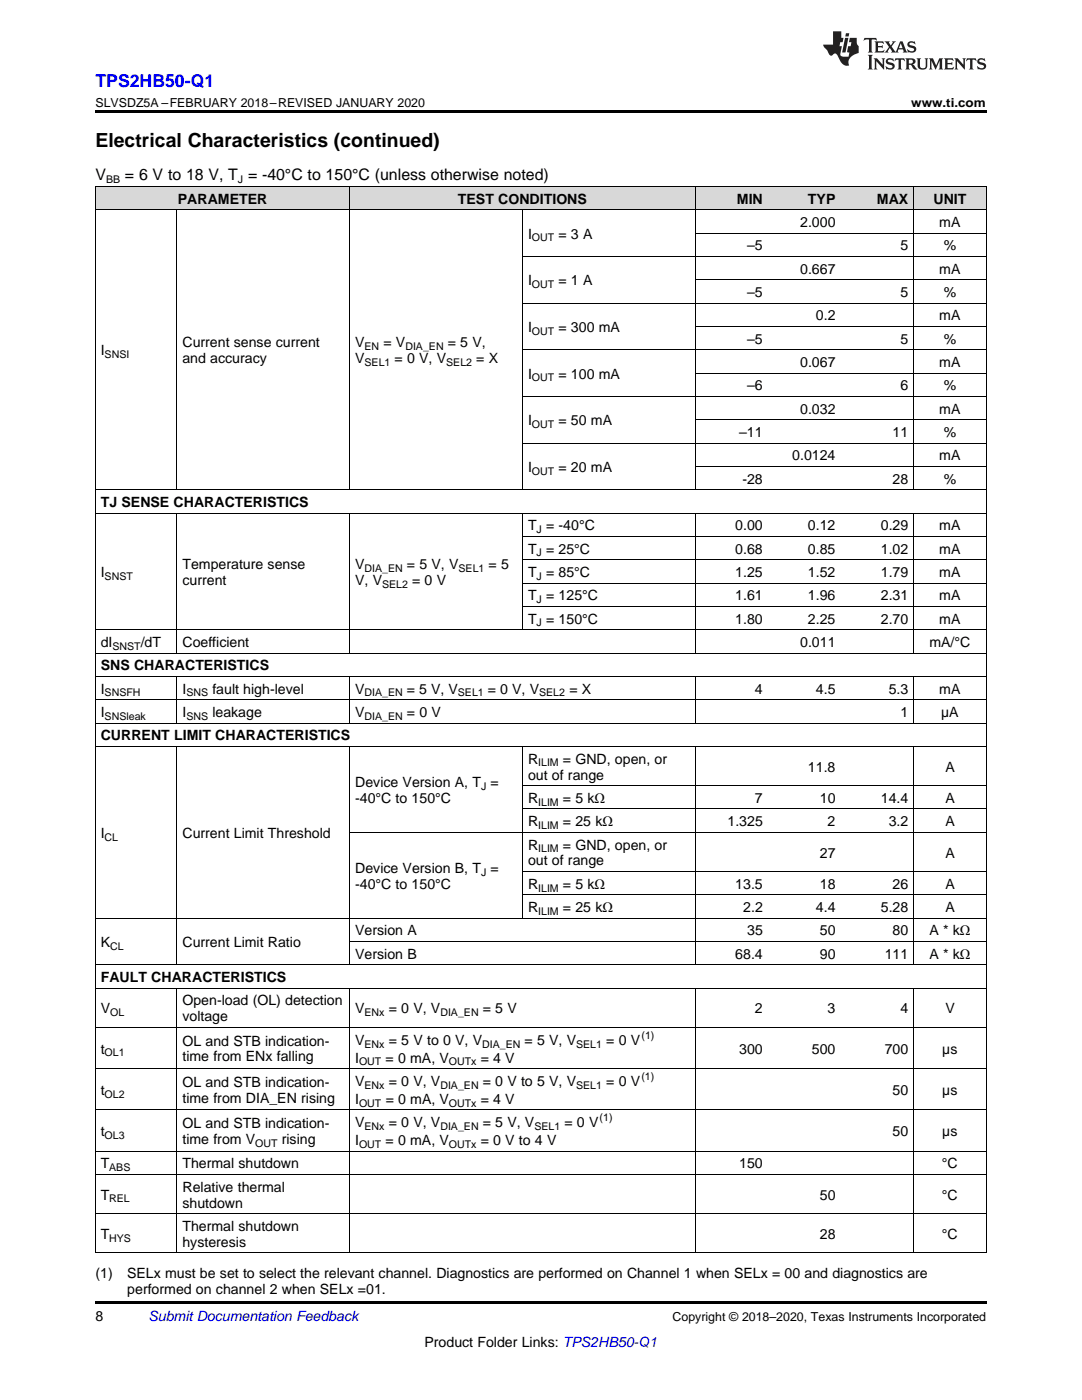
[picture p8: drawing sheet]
<svg xmlns="http://www.w3.org/2000/svg" width="216mm" height="279mm" viewBox="0 0 216 279" stroke-linecap="round" stroke-linejoin="round" font-family="sans-serif">
<defs><g id="words">
<text font-size="3.9" x="19" y="29.3">Electrical Characteristics (continued)</text>
<text font-size="3.5" fill="#00f" x="19" y="17.3">TPS2HB50-Q1</text>
<g font-size="3.2">
<text x="19" y="36">V</text>
<text x="24.9" y="36">= 6 V to 18 V, T = -40°C to 150°C (unless otherwise noted)</text>
</g>
<g font-size="2.8">
<text x="35.5" y="40.6">PARAMETER</text>
<text x="91.4" y="40.6">TEST CONDITIONS</text>
<text x="147" y="40.6">MIN</text>
<text x="161.2" y="40.6">TYP</text>
<text x="175" y="40.6">MAX</text>
<text x="186.3" y="40.6">UNIT</text>
<text x="105.4" y="47.6">I</text>
<text x="111.4" y="47.6">= 3 A</text>
<text x="159.7" y="45.3">2.000</text>
<text x="187.4" y="45.3">mA</text>
<text x="149.1" y="50">–5</text>
<text x="179.7" y="50">5</text>
<text x="188.3" y="50">%</text>
<text x="105.4" y="56.9">I</text>
<text x="111.4" y="56.9">= 1 A</text>
<text x="149.1" y="59.3">–5</text>
<text x="159.7" y="54.6">0.667</text>
<text x="179.7" y="59.3">5</text>
<text x="187.4" y="54.6">mA</text>
<text x="188.3" y="59.3">%</text>
<text x="162.8" y="63.9">0.2</text>
<text x="187.4" y="63.9">mA</text>
<text x="20.1" y="70.9">I</text>
<text x="36.4" y="69.3">Current sense current</text>
<text x="70.9" y="69.3">V</text>
<text x="76.5" y="69.3">= V</text>
<text x="89.4" y="69.3">= 5 V,</text>
<text x="105.4" y="66.3">I</text>
<text x="111.4" y="66.3">= 300 mA</text>
<text x="149.1" y="68.6">–5</text>
<text x="179.7" y="68.6">5</text>
<text x="188.3" y="68.6">%</text>
<text x="36.4" y="72.5">and accuracy</text>
<text x="70.9" y="72.5">V</text>
<text x="78.7" y="72.5">= 0 V, V</text>
<text x="95" y="72.5">= X</text>
<text x="105.4" y="75.6">I</text>
<text x="111.4" y="75.6">= 100 mA</text>
<text x="149.1" y="77.9">–6</text>
<text x="159.7" y="73.2">0.067</text>
<text x="179.7" y="77.9">6</text>
<text x="187.4" y="73.2">mA</text>
<text x="188.3" y="77.9">%</text>
<text x="159.7" y="82.5">0.032</text>
<text x="187.4" y="82.5">mA</text>
<text x="105.4" y="84.9">I</text>
<text x="111.4" y="84.9">= 50 mA</text>
<text x="147.5" y="87.2">–11</text>
<text x="178.1" y="87.2">11</text>
<text x="188.3" y="87.2">%</text>
<text x="105.4" y="94.2">I</text>
<text x="111.4" y="94.2">= 20 mA</text>
<text x="158.1" y="91.9">0.0124</text>
<text x="187.4" y="91.9">mA</text>
<text x="20.1" y="101.2">TJ SENSE CHARACTERISTICS</text>
<text x="148.1" y="96.5">-28</text>
<text x="178.1" y="96.5">28</text>
<text x="188.3" y="96.5">%</text>
<text x="105.4" y="105.8">T = -40°C</text>
<text x="146.7" y="105.8">0.00</text>
<text x="161.2" y="105.8">0.12</text>
<text x="175.8" y="105.8">0.29</text>
<text x="187.4" y="105.8">mA</text>
<text x="36.4" y="113.6">Temperature sense</text>
<text x="70.9" y="113.6">V</text>
<text x="81.2" y="113.6">= 5 V, V</text>
<text x="97.5" y="113.6">= 5</text>
<text x="105.4" y="110.5">T = 25°C</text>
<text x="146.7" y="110.5">0.68</text>
<text x="161.2" y="110.5">0.85</text>
<text x="175.8" y="110.5">1.02</text>
<text x="187.4" y="110.5">mA</text>
<text x="20.1" y="115.1">I</text>
<text x="36.4" y="116.7">current</text>
<text x="70.9" y="116.7">V, V</text>
<text x="82.2" y="116.7">= 0 V</text>
<text x="105.4" y="115.1">T = 85°C</text>
<text x="105.4" y="119.8">T = 125°C</text>
<text x="146.7" y="115.1">1.25</text>
<text x="146.7" y="119.8">1.61</text>
<text x="161.2" y="115.1">1.52</text>
<text x="161.2" y="119.8">1.96</text>
<text x="175.8" y="115.1">1.79</text>
<text x="175.8" y="119.8">2.31</text>
<text x="187.4" y="115.1">mA</text>
<text x="187.4" y="119.8">mA</text>
<text x="105.4" y="124.5">T = 150°C</text>
<text x="146.7" y="124.5">1.80</text>
<text x="161.2" y="124.5">2.25</text>
<text x="175.8" y="124.5">2.70</text>
<text x="187.4" y="124.5">mA</text>
<text x="20.1" y="129.1">dI</text>
<text x="28.1" y="129.1">/dT</text>
<text x="36.4" y="129.1">Coefficient</text>
<text x="159.7" y="129.1">0.011</text>
<text x="185.5" y="129.1">mA/°C</text>
<text x="20.1" y="133.8">SNS CHARACTERISTICS</text>
<text x="20.1" y="138.4">I</text>
<text x="20.1" y="143.1">I</text>
<text x="36.4" y="138.4">I</text>
<text x="36.4" y="143.1">I</text>
<text x="42.4" y="143.1">leakage</text>
<text x="42.4" y="138.4">fault high-level</text>
<text x="70.9" y="138.4">V</text>
<text x="70.9" y="143.1">V</text>
<text x="81.2" y="138.4">= 5 V, V</text>
<text x="81.2" y="143.1">= 0 V</text>
<text x="97.3" y="138.4">= 0 V, V</text>
<text x="113.6" y="138.4">= X</text>
<text x="150.6" y="138.4">4</text>
<text x="162.8" y="138.4">4.5</text>
<text x="177.3" y="138.4">5.3</text>
<text x="179.7" y="143.1">1</text>
<text x="187.4" y="138.4">mA</text>
<text x="187.8" y="143.1">µA</text>
<text x="20.1" y="147.7">CURRENT LIMIT CHARACTERISTICS</text>
<text x="105.4" y="152.4">R</text>
<text x="105.4" y="155.6">out of range</text>
<text x="112.3" y="152.4">= GND, open, or</text>
<text x="161.2" y="154">11.8</text>
<text x="188.6" y="154">A</text>
<text x="70.9" y="157.1">Device Version A, T =</text>
<text x="70.9" y="160.2">-40°C to 150°C</text>
<text x="105.4" y="160.2">R</text>
<text x="112.3" y="160.2">= 5 kΩ</text>
<text x="150.6" y="160.2">7</text>
<text x="163.6" y="160.2">10</text>
<text x="175.8" y="160.2">14.4</text>
<text x="188.6" y="160.2">A</text>
<text x="20.1" y="167.2">I</text>
<text x="36.4" y="167.2">Current Limit Threshold</text>
<text x="105.4" y="164.9">R</text>
<text x="112.3" y="164.9">= 25 kΩ</text>
<text x="145.2" y="164.9">1.325</text>
<text x="165.1" y="164.9">2</text>
<text x="177.3" y="164.9">3.2</text>
<text x="188.6" y="164.9">A</text>
<text x="105.4" y="169.5">R</text>
<text x="105.4" y="172.7">out of range</text>
<text x="112.3" y="169.5">= GND, open, or</text>
<text x="163.6" y="171.1">27</text>
<text x="188.6" y="171.1">A</text>
<text x="70.9" y="174.2">Device Version B, T =</text>
<text x="70.9" y="177.4">-40°C to 150°C</text>
<text x="105.4" y="177.4">R</text>
<text x="112.3" y="177.4">= 5 kΩ</text>
<text x="146.7" y="177.4">13.5</text>
<text x="163.6" y="177.4">18</text>
<text x="178.1" y="177.4">26</text>
<text x="188.6" y="177.4">A</text>
<text x="105.4" y="182">R</text>
<text x="112.3" y="182">= 25 kΩ</text>
<text x="148.3" y="182">2.2</text>
<text x="162.8" y="182">4.4</text>
<text x="175.8" y="182">5.28</text>
<text x="188.6" y="182">A</text>
<text x="20.1" y="189">K</text>
<text x="36.4" y="189">Current Limit Ratio</text>
<text x="70.9" y="186.7">Version A</text>
<text x="70.9" y="191.3">Version B</text>
<text x="146.7" y="191.3">68.4</text>
<text x="149.1" y="186.7">35</text>
<text x="163.6" y="186.7">50</text>
<text x="163.6" y="191.3">90</text>
<text x="176.5" y="191.3">111</text>
<text x="178.1" y="186.7">80</text>
<text x="185.5" y="186.7">A * kΩ</text>
<text x="185.5" y="191.3">A * kΩ</text>
<text x="20.1" y="196">FAULT CHARACTERISTICS</text>
<text x="20.1" y="202.2">V</text>
<text x="36.4" y="200.7">Open-load (OL) detection</text>
<text x="36.4" y="203.8">voltage</text>
<text x="70.9" y="202.2">V</text>
<text x="77.6" y="202.2">= 0 V, V</text>
<text x="96.3" y="202.2">= 5 V</text>
<text x="150.6" y="202.2">2</text>
<text x="165.1" y="202.2">3</text>
<text x="179.7" y="202.2">4</text>
<text x="188.6" y="202.2">V</text>
<text x="36.4" y="208.7">OL and STB indication-</text>
<text x="70.9" y="208.5">V</text>
<text x="77.6" y="208.5">= 5 V to 0 V, V</text>
<text x="104.7" y="208.5">= 5 V, V</text>
<text x="121" y="208.5">= 0 V</text>
<text x="20.1" y="210.3">t</text>
<text x="36.4" y="211.8">time from ENx falling</text>
<text x="70.9" y="212.1">I</text>
<text x="76.9" y="212.1">= 0 mA, V</text>
<text x="95.9" y="212.1">= 4 V</text>
<text x="147.5" y="210.3">300</text>
<text x="162" y="210.3">500</text>
<text x="176.5" y="210.3">700</text>
<text x="188" y="210.3">µs</text>
<text x="20.1" y="218.5">t</text>
<text x="36.4" y="216.9">OL and STB indication-</text>
<text x="36.4" y="220.1">time from DIA_EN rising</text>
<text x="70.9" y="216.7">V</text>
<text x="70.9" y="220.3">I</text>
<text x="77" y="220.3">= 0 mA, V</text>
<text x="77.6" y="216.7">= 0 V, V</text>
<text x="95.9" y="220.3">= 4 V</text>
<text x="96.3" y="216.7">= 0 V to 5 V, V</text>
<text x="121" y="216.7">= 0 V</text>
<text x="178.1" y="218.5">50</text>
<text x="188" y="218.5">µs</text>
<text x="20.1" y="226.7">t</text>
<text x="36.4" y="225.1">OL and STB indication-</text>
<text x="70.9" y="224.9">V</text>
<text x="77.6" y="224.9">= 0 V, V</text>
<text x="96.3" y="224.9">= 5 V, V</text>
<text x="112.6" y="224.9">= 0 V</text>
<text x="178.1" y="226.7">50</text>
<text x="188" y="226.7">µs</text>
<text x="20.1" y="233.2">T</text>
<text x="36.4" y="228.3">time from V</text>
<text x="36.4" y="233.2">Thermal shutdown</text>
<text x="56.2" y="228.3">rising</text>
<text x="70.9" y="228.5">I</text>
<text x="76.9" y="228.5">= 0 mA, V</text>
<text x="95.9" y="228.5">= 0 V to 4 V</text>
<text x="147.5" y="233.2">150</text>
<text x="188" y="233.2">°C</text>
<text x="20.1" y="239.4">T</text>
<text x="36.4" y="237.8">Relative thermal</text>
<text x="163.6" y="239.4">50</text>
<text x="188" y="239.4">°C</text>
<text x="36.4" y="241">shutdown</text>
<text x="36.4" y="245.6">Thermal shutdown</text>
<text x="20.1" y="247.2">T</text>
<text x="36.4" y="248.8">hysteresis</text>
<text x="163.6" y="247.2">28</text>
<text x="188" y="247.2">°C</text>
<text x="19" y="255.1">(1)</text>
<text x="25.4" y="255.1">SELx must be set to select the relevant channel. Diagnostics are performed on Channel 1 when SELx = 00 and diagnostics are</text>
<text x="19" y="263.6">8</text>
<text x="25.4" y="258.2">performed on channel 2 when SELx =01.</text>
<text x="84.7" y="268.9">Product Folder Links: TPS2HB50-Q1</text>
</g>
<text font-size="2.8" fill="#0000c8" x="29.6" y="263.6">Submit Documentation Feedback</text>
<g font-size="2.5">
<text x="19" y="21.4">SLVSDZ5A –FEBRUARY 2018–REVISED JANUARY 2020</text>
<text x="181.8" y="21.4">www.ti.com</text>
<text x="134.2" y="263.6">Copyright © 2018–2020, Texas Instruments Incorporated</text>
</g>
<g font-size="2.1">
<text x="21.2" y="36.6">BB</text>
<text x="47.5" y="36.6">J</text>
<text x="106.2" y="48.2">OUT</text>
<text x="106.2" y="57.5">OUT</text>
<text x="20.9" y="71.5">SNSI</text>
<text x="72.7" y="69.9">EN</text>
<text x="80.9" y="69.9">DIA_EN</text>
<text x="106.2" y="66.8">OUT</text>
<text x="72.7" y="73.1">SEL1</text>
<text x="89" y="73.1">SEL2</text>
<text x="106.2" y="76.1">OUT</text>
<text x="106.2" y="85.4">OUT</text>
<text x="106.2" y="94.8">OUT</text>
<text x="107.1" y="106.4">J</text>
<text x="107.1" y="111.1">J</text>
<text x="20.9" y="115.7">SNST</text>
<text x="72.7" y="114.1">DIA_EN</text>
<text x="76.2" y="117.3">SEL2</text>
<text x="91.5" y="114.1">SEL1</text>
<text x="107.1" y="115.7">J</text>
<text x="107.1" y="120.4">J</text>
<text x="107.1" y="125">J</text>
<text x="22.4" y="129.7">SNST</text>
<text x="20.9" y="139">SNSFH</text>
<text x="20.9" y="143.7">SNSleak</text>
<text x="37.2" y="139">SNS</text>
<text x="37.2" y="143.7">SNS</text>
<text x="72.7" y="139">DIA_EN</text>
<text x="72.7" y="143.7">DIA_EN</text>
<text x="91.4" y="139">SEL1</text>
<text x="107.6" y="139">SEL2</text>
<text x="107.4" y="153">ILIM</text>
<text x="96" y="157.6">J</text>
<text x="107.4" y="160.8">ILIM</text>
<text x="20.9" y="167.8">CL</text>
<text x="107.4" y="165.5">ILIM</text>
<text x="107.4" y="170.1">ILIM</text>
<text x="96" y="174.8">J</text>
<text x="107.4" y="177.9">ILIM</text>
<text x="107.4" y="182.6">ILIM</text>
<text x="22" y="189.6">CL</text>
<text x="22" y="202.8">OL</text>
<text x="72.7" y="202.8">ENx</text>
<text x="87.9" y="202.8">DIA_EN</text>
<text x="72.7" y="209.1">ENx</text>
<text x="96.2" y="209.1">DIA_EN</text>
<text x="115" y="209.1">SEL1</text>
<text x="128" y="207.4">(1)</text>
<text x="20.9" y="210.8">OL1</text>
<text x="71.6" y="212.6">OUT</text>
<text x="89.6" y="212.6">OUTx</text>
<text x="128" y="215.6">(1)</text>
<text x="20.9" y="219">OL2</text>
<text x="71.6" y="220.8">OUT</text>
<text x="72.7" y="217.3">ENx</text>
<text x="87.9" y="217.3">DIA_EN</text>
<text x="89.6" y="220.8">OUTx</text>
<text x="115" y="217.3">SEL1</text>
<text x="20.9" y="227.3">OL3</text>
<text x="72.7" y="225.5">ENx</text>
<text x="87.9" y="225.5">DIA_EN</text>
<text x="106.6" y="225.5">SEL1</text>
<text x="119.7" y="223.8">(1)</text>
<text x="21.8" y="233.7">ABS</text>
<text x="50.9" y="228.8">OUT</text>
<text x="71.6" y="229.1">OUT</text>
<text x="89.6" y="229.1">OUTx</text>
<text x="21.8" y="240">REL</text>
<text x="21.8" y="247.8">HYS</text>
</g>
</g></defs>
<g fill="#d8d8d8">
<path d="M19 37.3h16.3v4.6h-16.3z"/>
<path d="M35.3 37.3h34.5v4.6h-34.5z"/>
<path d="M69.8 37.3h34.5v4.6h-34.5z"/>
<path d="M104.3 37.3h34.5v4.6h-34.5z"/>
<path d="M138.8 37.3h14.5v4.6h-14.5z"/>
<path d="M153.3 37.3h14.5v4.6h-14.5z"/>
<path d="M167.8 37.3h14.5v4.6h-14.5z"/>
<path d="M182.3 37.3h14.5v4.6h-14.5z"/>
</g>
<path d="M19 22h177.8v.5h-177.8zM19 259.7h177.8v.5h-177.8z" fill="#000"/>
<g fill="none" stroke="#000" stroke-width=".2">
<path d="M19 37.2h177.8M19.1 37.2v212.9M69.8 37.2v60.6M138.7 37.2v60.6M182.3 37.2v60.6M196.8 37.2v212.9M19 41.9h177.8M35.3 41.9v55.9M104.3 41.9v55.9M104.3 51.2h92.5M138.8 55.8h58M138.8 46.5h58"/>
<path d="M104.3 79.1h92.5M104.3 69.8h92.5M104.3 60.5h92.5M138.8 74.5h58M138.8 65.1h58M19 97.7h177.8M104.3 88.4h92.5M138.8 93.1h58M138.8 83.8h58M19 102.4h177.8M35.3 102.4v28M69.8 102.4v28"/>
<path d="M104.3 102.4v23.3M104.3 116.4h92.5M104.3 111.7h92.5M104.3 107.1h92.5M138.7 102.4v28M182.3 102.4v28M19 139.6h177.8M19 135h177.8M19 130.3h177.8M19 125.7h177.8M35.3 135v9.4M69.8 135v9.4"/>
<path d="M104.3 121h92.5M138.7 135v9.4M182.3 135v9.4M19 149h177.8M19 144.3h177.8M35.3 149v43.6M69.8 149v43.6M104.3 149v34.3M104.3 156.8h92.5M138.7 149v43.6M182.3 149v43.6M69.8 166.1h127"/>
<path d="M104.3 178.6h92.5M104.3 173.9h92.5M104.3 161.4h92.5M19 197.2h177.8M19 192.6h177.8M19 183.3h177.8M35.3 197.3v52.8M69.8 197.3v52.8M69.8 187.9h127M138.7 197.3v52.8M182.3 197.3v52.8M19 213.3h177.8"/>
<path d="M19 205.1h177.8M19 234.4h177.8M19 229.7h177.8M19 221.5h177.8M19 250h177.8M19 242.2h177.8"/>
</g>
<g fill="#231f20">
<path d="M172.5 7.6l-.1 .5 .4-.2h.6v.1v2.1l-.2 .4h.9l-.2-.4v-2.1l.1-.1h.5l.5 .2-.2-.5zM174.5 8.3l.2 .3v1.5l-.2 .4h1.8l.2-.6a1.04 1.04 0 0 1-1.3 .2v-.7h.6l.3 .2v-.6l-.3 .2h-.6v-.6l.8-.1 .4 .3-.2-.5zM176.5 8.3l.9 1.1-.9 1.1h.8l-.2-.2 .4-.7 .5 .7-.2 .2h1.5l-.2-.2 .2-.4h.9l.1 .4-.2 .2h1l-.3-.3-.7-1.9h-.5l-.9 2-.8-1 .9-1h-.8l.1 .3-.4 .5-.3-.6 .1-.2zM179.7 8.6l.4 1h-.7zM181.3 8.4a.63 .63 0 0 0-.2 .7 .63 .63 0 0 0 .6 .4l.6 .2 .1 .2a.75 .75 0 0 1-.7 .4 .75 .75 0 0 1-.6-.5l.1 .7 .1-.1a1.11 1.11 0 0 0 1.5-.6 1.13 1.13 0 0 0-1.2-.8l-.1-.4a1.04 1.04 0 0 1 1.2 .2l-.2-.5-.2 .1-.4-.2zM173.2 10.9l.2 .4v2.2l-.2 .4h1l-.3-.4v-2.2l.3-.4zM174.3 11.6l.3 .4v1.5l-.3 .4h.8l-.2-.4v-1.3l1.5 1.7v-1.9l.2-.4h-.7l.2 .4v.9l-1.1-1.3zM177 11.8a.62 .62 0 0 0-.2 .7 .62 .62 0 0 0 .6 .4l.6 .1 .1 .3a.76 .76 0 0 1-.7 .3 .76 .76 0 0 1-.7-.4l.2 .7 .1-.1a1.11 1.11 0 0 0 1.5-.6 1.13 1.13 0 0 0-1.2-.8l-.1-.4a1.04 1.04 0 0 1 1.2 .2l-.2-.6-.2 .1-.5-.1zM178.7 11.6l-.2 .6a.61 .61 0 0 1 .8-.3v1.6l-.2 .4h.9l-.2-.4v-1.6a.63 .63 0 0 1 .7 .3l-.1-.6zM180.6 11.6l.3 .4v1.5l-.3 .4h1l-.2-.2-.1-.8 .6 .2a.76 .76 0 0 0 1.2 .7l-1-1a.58 .58 0 0 0 .6-.5 .58 .58 0 0 0-.5-.6zM181.4 11.9h.1a.45 .45 0 0 1 .5 .1 .45 .45 0 0 1 .1 .5l-.8 .2zM182.9 11.6l.2 .2a2.17 2.17 0 0 0 .3 1.9 .99 .99 0 0 0 1.6-.6v-1.1l.2-.4h-.7l.2 .2a1.92 1.92 0 0 1-.2 1.8 .6 .6 0 0 1-.9-.5v-1.1l.2-.4zM185.4 11.6l.2 .4v1.5l-.2 .4h.7l-.2-.4v-1.4l.8 1.8 .8-1.8v1.4l-.2 .4h.9l-.2-.4v-1.5l.2-.4h-.8l-.6 1.5-.6-1.5zM188.4 11.6l.2 .4v1.5l-.2 .4h1.8l.1-.6a1.04 1.04 0 0 1-1.2 .1v-.6h.5l.4 .2v-.6l-.4 .2h-.5v-.7h.8l.3 .3-.1-.6zM190.5 11.6l.2 .4v1.5l-.2 .4h.7l-.2-.4v-1.3l1.5 1.7v-1.9l.2-.4h-.7l.2 .4v.9l-1.1-1.3zM192.9 11.6l-.1 .6a.61 .61 0 0 1 .7-.3l.1 1.6-.3 .4h1l-.3-.4 .1-1.6a.63 .63 0 0 1 .7 .3l-.1-.6zM195.2 11.8a.62 .62 0 0 0-.2 .7 .62 .62 0 0 0 .6 .4l.6 .1 .1 .3a.76 .76 0 0 1-.7 .3 .76 .76 0 0 1-.6-.4l.1 .7 .1-.1a1.11 1.11 0 0 0 1.6-.6 1.13 1.13 0 0 0-1.3-.8l-.1-.4a1.04 1.04 0 0 1 1.2 .2l-.1-.6-.2 .1-.5-.1z"/>
<path d="M166.2 6.3v2.6h-1.9v.4l.8 .9a.91 .91 0 0 0 1 .8 .56 .56 0 0 1 .5-.3 .56 .56 0 0 1 .5 .3l.4 .8a1.53 1.53 0 0 0 1.9 1.2 1.54 1.54 0 0 1 1-2.1l.9-.3v-1.4a1.52 1.52 0 0 1-.4-1.6h-1.3l-.2 .8h.5l-.2 .8h-.5l-.1 1v.2l.4 .1-.2 .8a1.93 1.93 0 0 1-1.6-.3l.3-1.8h-.5l.2-.8h.4l.2-.8h-.4v-1.3zM168.6 7.6l-.6 2.9h.7l.6-2.9zM168.8 6.6l-.1 .7h.6l.2-.7z"/>
</g>
<use href="#words"/>
</svg>
